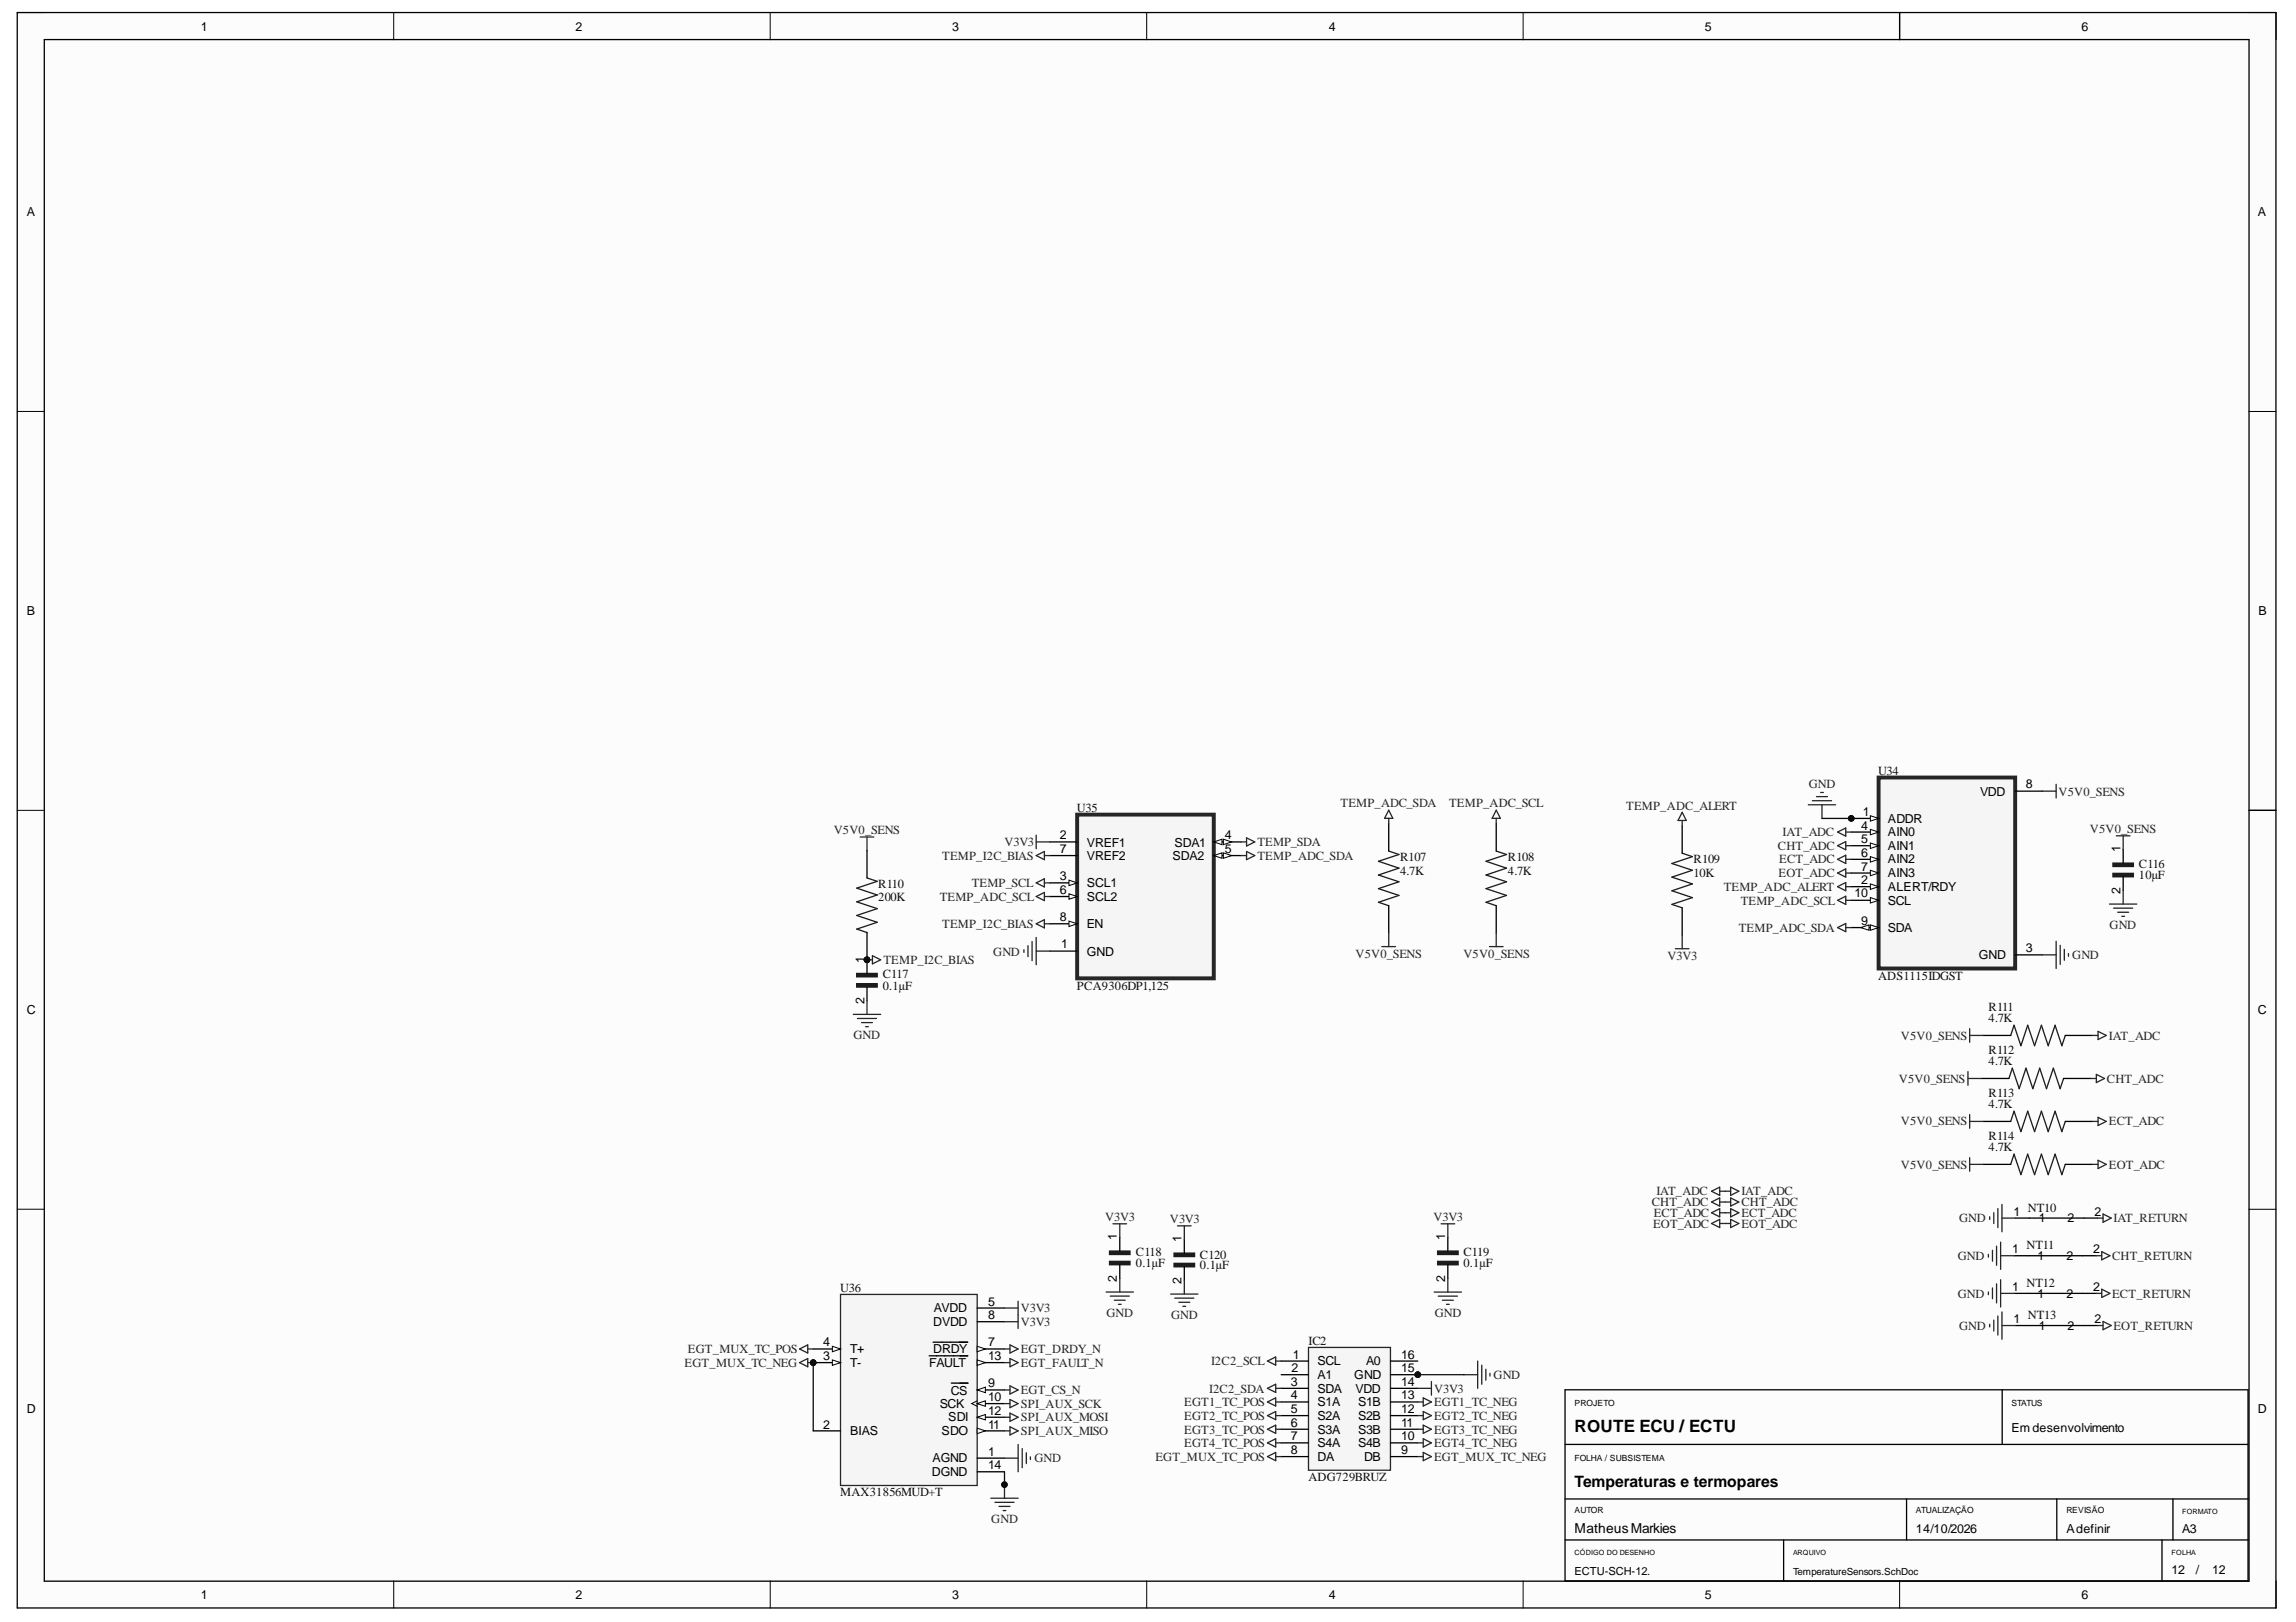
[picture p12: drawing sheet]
<svg xmlns="http://www.w3.org/2000/svg" width="297mm" height="210mm" viewBox="0 0 297 210" stroke-linecap="round" stroke-linejoin="round" font-family="sans-serif">
<defs><g id="words">
<text font-size="2.2" x="203.7" y="185.4">ROUTE ECU / ECTU</text>
<text font-size="2" x="203.7" y="192.5">Temperaturas e termopares</text>
<text font-size="1.8" x="203.7" y="198.4">MatheusMarkies</text>
<g font-size="1.6">
<text x="26" y="4">1</text>
<text x="74.4" y="4">2</text>
<text x="123.2" y="4">3</text>
<text x="171.9" y="4">4</text>
<text x="220.5" y="4">5</text>
<text x="269.3" y="4">6</text>
<text x="3.5" y="28">A</text>
<text x="292.1" y="28">A</text>
<text x="3.5" y="79.6">B</text>
<text x="292.2" y="79.6">B</text>
<text x="240.8" y="107.3">4</text>
<text x="241" y="105.6">1</text>
<text x="244.2" y="106.5">ADDR</text>
<text x="256.2" y="103">VDD</text>
<text x="262.1" y="102">8</text>
<text x="137.1" y="108.6">2</text>
<text x="137.1" y="110.4">7</text>
<text x="137.1" y="113.9">3</text>
<text x="140.6" y="109.5">VREF1</text>
<text x="140.6" y="111.2">VREF2</text>
<text x="151.7" y="111.2">SDA2</text>
<text x="151.9" y="109.5">SDA1</text>
<text x="158.5" y="108.6">4</text>
<text x="158.5" y="110.4">5</text>
<text x="240.8" y="109.1">5</text>
<text x="240.8" y="110.9">6</text>
<text x="240.8" y="112.7">7</text>
<text x="244.2" y="108.2">AIN0</text>
<text x="244.2" y="110">AIN1</text>
<text x="244.2" y="111.7">AIN2</text>
<text x="244.2" y="113.5">AIN3</text>
<text x="274.4" y="110.3" transform="rotate(-90 274.4 110.3)">1</text>
<text x="137.1" y="115.7">6</text>
<text x="137.1" y="119.2">8</text>
<text x="140.6" y="114.8">SCL1</text>
<text x="140.6" y="116.6">SCL2</text>
<text x="239.9" y="116.1">10</text>
<text x="240.8" y="114.4">2</text>
<text x="240.8" y="119.7">9</text>
<text x="244.2" y="115.3">ALERT/RDY</text>
<text x="244.2" y="117.1">SCL</text>
<text x="274.4" y="115.6" transform="rotate(-90 274.4 115.6)">2</text>
<text x="111.8" y="124.6" transform="rotate(-90 111.8 124.6)">1</text>
<text x="137.3" y="122.7">1</text>
<text x="140.6" y="120.1">EN</text>
<text x="140.6" y="123.7">GND</text>
<text x="244.2" y="120.6">SDA</text>
<text x="256" y="124.1">GND</text>
<text x="262.1" y="123.2">3</text>
<text x="3.5" y="131.3">C</text>
<text x="111.8" y="129.9" transform="rotate(-90 111.8 129.9)">2</text>
<text x="292.1" y="131.3">C</text>
<text x="144.5" y="160.5" transform="rotate(-90 144.5 160.5)">1</text>
<text x="152.9" y="160.8" transform="rotate(-90 152.9 160.8)">1</text>
<text x="187" y="160.5" transform="rotate(-90 187 160.5)">1</text>
<text x="260.5" y="157.3">1</text>
<text x="263.8" y="158.2">1</text>
<text x="267.5" y="158.2">2</text>
<text x="271" y="157.3">2</text>
<text x="144.5" y="165.8" transform="rotate(-90 144.5 165.8)">2</text>
<text x="152.9" y="166.2" transform="rotate(-90 152.9 166.2)">2</text>
<text x="187" y="165.8" transform="rotate(-90 187 165.8)">2</text>
<text x="260.3" y="162.2">1</text>
<text x="260.3" y="167">1</text>
<text x="263.6" y="163.1">1</text>
<text x="263.6" y="168">1</text>
<text x="267.3" y="163.1">2</text>
<text x="267.3" y="168">2</text>
<text x="270.8" y="162.2">2</text>
<text x="270.8" y="167">2</text>
<text x="120.7" y="171.6">DVDD</text>
<text x="120.8" y="169.8">AVDD</text>
<text x="127.8" y="169">5</text>
<text x="127.8" y="170.7">8</text>
<text x="260.5" y="171.3">1</text>
<text x="263.8" y="172.1">1</text>
<text x="267.5" y="172.1">2</text>
<text x="271" y="171.3">2</text>
<text x="106.5" y="174.2">4</text>
<text x="106.5" y="176">3</text>
<text x="110" y="175.1">T+</text>
<text x="110" y="176.9">T-</text>
<text x="120.2" y="176.9">FAULT</text>
<text x="120.7" y="175.1">DRDY</text>
<text x="127.8" y="174.2">7</text>
<text x="127.8" y="176">13</text>
<text x="127.8" y="179.5">9</text>
<text x="167" y="179.4">3</text>
<text x="167.1" y="177.6">2</text>
<text x="167.3" y="175.8">1</text>
<text x="170.5" y="176.7">SCL</text>
<text x="170.5" y="178.4">A1</text>
<text x="175.2" y="178.4">GND</text>
<text x="176.7" y="176.7">A0</text>
<text x="181.3" y="175.8">16</text>
<text x="181.3" y="177.6">15</text>
<text x="181.3" y="179.4">14</text>
<text x="3.5" y="182.8">D</text>
<text x="106.5" y="184.9">2</text>
<text x="110" y="185.7">BIAS</text>
<text x="121.6" y="182.2">SCK</text>
<text x="121.8" y="185.7">SDO</text>
<text x="122.7" y="183.9">SDI</text>
<text x="123" y="180.5">CS</text>
<text x="127.8" y="181.3">10</text>
<text x="127.8" y="183.1">12</text>
<text x="127.8" y="184.9">11</text>
<text x="167" y="181.1">4</text>
<text x="167" y="182.8">5</text>
<text x="167" y="184.6">6</text>
<text x="170.5" y="180.2">SDA</text>
<text x="170.5" y="182">S1A</text>
<text x="170.5" y="183.8">S2A</text>
<text x="170.5" y="185.5">S3A</text>
<text x="175.4" y="180.2">VDD</text>
<text x="175.7" y="182">S1B</text>
<text x="175.7" y="183.8">S2B</text>
<text x="175.7" y="185.5">S3B</text>
<text x="181.3" y="181.1">13</text>
<text x="181.3" y="182.8">12</text>
<text x="181.3" y="184.6">11</text>
<text x="260.2" y="185.4">Emdesenvolvimento</text>
<text x="292.1" y="182.8">D</text>
<text x="120.6" y="191">DGND</text>
<text x="120.6" y="189.3">AGND</text>
<text x="127.8" y="188.4">1</text>
<text x="127.8" y="190.1">14</text>
<text x="167" y="186.4">7</text>
<text x="167" y="188.2">8</text>
<text x="170.5" y="187.3">S4A</text>
<text x="170.5" y="189.1">DA</text>
<text x="175.7" y="187.3">S4B</text>
<text x="176.5" y="189.1">DB</text>
<text x="181.3" y="186.4">10</text>
<text x="181.3" y="188.2">9</text>
<text x="247.9" y="198.4">14/10/2026</text>
<text x="267.3" y="198.4">Adefinir</text>
<text x="280.9" y="203.7">12</text>
<text x="282.3" y="198.4">A3</text>
<text x="284.1" y="203.7">/</text>
<text x="286.2" y="203.7">12</text>
<text x="26" y="206.9">1</text>
<text x="74.4" y="206.9">2</text>
<text x="123.2" y="206.9">3</text>
<text x="171.9" y="206.9">4</text>
<text x="220.5" y="206.9">5</text>
<text x="269.3" y="206.9">6</text>
</g>
<g font-size="1.6" fill="#0e0e0e">
<text x="243" y="100.2">U34</text>
<text x="139.3" y="105.1">U35</text>
<text x="181.1" y="111.4">R107</text>
<text x="181.1" y="113.2">4.7K</text>
<text x="195.1" y="111.4">R108</text>
<text x="195.1" y="113.2">4.7K</text>
<text x="219.1" y="111.7">R109</text>
<text x="219.1" y="113.4">10K</text>
<text x="276.7" y="112.3">C116</text>
<text x="276.7" y="113.8">10µF</text>
<text x="113.6" y="114.9">R110</text>
<text x="113.6" y="116.6">200K</text>
<text x="114.2" y="126.6">C117</text>
<text x="114.2" y="128.1">0.1µF</text>
<text x="139.3" y="128.1">PCA9306DP1,125</text>
<text x="243" y="126.8">ADS1115IDGST</text>
<text x="257.3" y="130.8">R111</text>
<text x="257.3" y="136.4">R112</text>
<text x="257.3" y="137.9">4.7K</text>
<text x="257.3" y="132.3">4.7K</text>
<text x="257.3" y="142">R113</text>
<text x="257.3" y="143.4">4.7K</text>
<text x="257.3" y="147.6">R114</text>
<text x="257.3" y="148.9">4.7K</text>
<text x="262.2" y="161.6">NT11</text>
<text x="262.3" y="156.8">NT10</text>
<text x="108.7" y="167.2">U36</text>
<text x="146.9" y="162.5">C118</text>
<text x="146.9" y="164">0.1µF</text>
<text x="155.2" y="162.9">C120</text>
<text x="155.2" y="164.2">0.1µF</text>
<text x="189.3" y="162.5">C119</text>
<text x="189.3" y="164">0.1µF</text>
<text x="262.2" y="166.5">NT12</text>
<text x="262.3" y="170.7">NT13</text>
<text x="169.3" y="174">IC2</text>
<text x="169.3" y="191.7">ADG729BRUZ</text>
<text x="108.7" y="193.7">MAX31856MUD+T</text>
</g>
<g font-size="1.6" fill="#262626">
<text x="107.9" y="107.9">V5V0_SENS</text>
<text x="173.4" y="104.5">TEMP_ADC_SDA</text>
<text x="187.5" y="104.5">TEMP_ADC_SCL</text>
<text x="210.4" y="104.8">TEMP_ADC_ALERT</text>
<text x="234" y="102">GND</text>
<text x="266.3" y="103">V5V0_SENS</text>
<text x="270.4" y="107.9">V5V0_SENS</text>
<text x="121.9" y="111.2">TEMP_I2C_BIAS</text>
<text x="129.9" y="109.5">V3V3</text>
<text x="162.7" y="109.5">TEMP_SDA</text>
<text x="162.7" y="111.2">TEMP_ADC_SDA</text>
<text x="230" y="110">CHT_ADC</text>
<text x="230.1" y="113.5">EOT_ADC</text>
<text x="230.2" y="111.7">ECT_ADC</text>
<text x="230.6" y="108.2">IAT_ADC</text>
<text x="121.6" y="116.6">TEMP_ADC_SCL</text>
<text x="125.7" y="114.8">TEMP_SCL</text>
<text x="223" y="115.3">TEMP_ADC_ALERT</text>
<text x="225.2" y="117.1">TEMP_ADC_SCL</text>
<text x="114.3" y="124.8">TEMP_I2C_BIAS</text>
<text x="121.9" y="120.1">TEMP_I2C_BIAS</text>
<text x="128.5" y="123.7">GND</text>
<text x="175.4" y="123.9">V5V0_SENS</text>
<text x="189.3" y="123.9">V5V0_SENS</text>
<text x="215.7" y="124.2">V3V3</text>
<text x="224.9" y="120.6">TEMP_ADC_SDA</text>
<text x="268.1" y="124.1">GND</text>
<text x="272.9" y="120.2">GND</text>
<text x="110.4" y="134.5">GND</text>
<text x="245.9" y="134.6">V5V0_SENS</text>
<text x="272.8" y="134.6">IAT_ADC</text>
<text x="245.7" y="140.1">V5V0_SENS</text>
<text x="272.6" y="140.1">CHT_ADC</text>
<text x="245.9" y="145.6">V5V0_SENS</text>
<text x="272.8" y="145.6">ECT_ADC</text>
<text x="214.3" y="154.7">IAT_ADC</text>
<text x="225.3" y="154.7">IAT_ADC</text>
<text x="245.9" y="151.2">V5V0_SENS</text>
<text x="272.8" y="151.2">EOT_ADC</text>
<text x="143" y="158.1">V3V3</text>
<text x="151.3" y="158.3">V3V3</text>
<text x="185.4" y="158.1">V3V3</text>
<text x="213.7" y="156.1">CHT_ADC</text>
<text x="213.9" y="158.9">EOT_ADC</text>
<text x="213.9" y="157.5">ECT_ADC</text>
<text x="225.3" y="158.9">EOT_ADC</text>
<text x="225.3" y="157.5">ECT_ADC</text>
<text x="225.3" y="156.1">CHT_ADC</text>
<text x="253.5" y="158.2">GND</text>
<text x="273.4" y="158.2">IAT_RETURN</text>
<text x="253.3" y="163.1">GND</text>
<text x="253.3" y="168">GND</text>
<text x="273.3" y="163.1">CHT_RETURN</text>
<text x="273.3" y="168">ECT_RETURN</text>
<text x="132.1" y="169.8">V3V3</text>
<text x="132.1" y="171.6">V3V3</text>
<text x="143.1" y="170.4">GND</text>
<text x="151.5" y="170.7">GND</text>
<text x="185.6" y="170.4">GND</text>
<text x="253.5" y="172.1">GND</text>
<text x="273.4" y="172.1">EOT_RETURN</text>
<text x="88.6" y="176.9">EGT_MUX_TC_NEG</text>
<text x="89" y="175.1">EGT_MUX_TC_POS</text>
<text x="132.1" y="175.1">EGT_DRDY_N</text>
<text x="132.1" y="176.9">EGT_FAULT_N</text>
<text x="156.7" y="176.7">I2C2_SCL</text>
<text x="193.2" y="178.4">GND</text>
<text x="132.1" y="180.4">EGT_CS_N</text>
<text x="132.1" y="182.2">SPI_AUX_SCK</text>
<text x="132.1" y="183.9">SPI_AUX_MOSI</text>
<text x="132.1" y="185.7">SPI_AUX_MISO</text>
<text x="153.2" y="185.5">EGT3_TC_POS</text>
<text x="153.2" y="183.8">EGT2_TC_POS</text>
<text x="153.2" y="182">EGT1_TC_POS</text>
<text x="156.4" y="180.2">I2C2_SDA</text>
<text x="185.5" y="182">EGT1_TC_NEG</text>
<text x="185.5" y="183.8">EGT2_TC_NEG</text>
<text x="185.5" y="185.5">EGT3_TC_NEG</text>
<text x="185.5" y="180.2">V3V3</text>
<text x="133.8" y="189.3">GND</text>
<text x="149.5" y="189">EGT_MUX_TC_POS</text>
<text x="153.2" y="187.2">EGT4_TC_POS</text>
<text x="185.5" y="187.2">EGT4_TC_NEG</text>
<text x="185.5" y="189">EGT_MUX_TC_NEG</text>
<text x="128.3" y="197.1">GND</text>
</g>
<text font-size="1.4" x="203.7" y="203.8">ECTU-SCH-12.</text>
<text font-size="1.3" x="232" y="203.8">TemperatureSensors.SchDoc</text>
<g font-size="1.1">
<text x="203.7" y="181.9">PROJETO</text>
<text x="260.2" y="181.9">STATUS</text>
<text x="203.7" y="189">FOLHA / SUBSISTEMA</text>
<text x="203.7" y="195.9">AUTOR</text>
<text x="247.9" y="195.9">ATUALIZAÇÃO</text>
<text x="267.3" y="195.9">REVISÃO</text>
</g>
<g font-size=".9">
<text x="282.3" y="195.9">FORMATO</text>
<text x="203.7" y="201.2">CÓDIGO DO DESENHO</text>
<text x="232" y="201.2">ARQUIVO</text>
<text x="280.9" y="201.2">FOLHA</text>
</g>
</g></defs>
<g fill="#fcfcfc">
<path d="M2.2 1.6h292.3v206.5h-292.3z" fill-rule="evenodd"/>
<path d="M5.8 5.2h285.1v199.4h-285.1z" fill-rule="evenodd"/>
</g>
<g fill="none" stroke="#000" stroke-width=".13">
<path d="M2.2 1.6h3.6M50.9 1.6v3.6M99.6 1.6v3.6M148.3 1.6v3.6M197 1.6v3.6M245.8 1.6v3.6M290.9 1.6h3.6v3.6M2.2 53.2h3.6M290.9 53.3h3.6M2.2 104.9h3.6M290.9 104.9h3.6M2.2 156.5h3.6"/>
<path d="M290.9 156.5h3.6M50.9 204.6v3.5M99.6 204.6v3.5M148.4 204.6v3.5M197 204.6v3.5M245.8 204.6v3.5M294.5 204.6v3.5"/>
</g>
<g fill="none" stroke="#000" stroke-width=".17">
<path d="M2.2 1.6h292.2v206.5h-292.2zM5.7 5.1h285.3v199.5h-285.3zM245.8 1.6v3.5M291 104.9h3.5M202.5 179.9h88.3v24.7h-88.3zM259 179.9v7M202.5 186.9h88.3M202.5 194h88.3M202.5 199.3h88.3M230.8 199.3v5.3M246.7 194v5.3M266.1 194v5.3"/>
<path d="M279.7 199.3v5.3M281.1 194v5.3"/>
</g>
<circle cx="239.5" cy="105.9" r=".35" fill="#0e0e0e"/>
<circle cx="239.5" cy="105.9" r=".35" fill="none" stroke="#0e0e0e" stroke-width=".13"/>
<path d="M243 100.6h17.7v24.7h-17.7z" fill-rule="evenodd" fill="#f5f5f5"/>
<path d="M243 100.6h17.7v24.7h-17.7z" fill="none" stroke="#262626" stroke-width=".51"/>
<path d="M239.5 105.9h3.5" fill="none" stroke="#000" stroke-width=".17"/>
<path d="M242 105.6l1 .3-1 .4z" fill="#fbfbfb"/>
<path d="M242 105.6l1 .3-1 .4z" fill="none" stroke="#000" stroke-width=".13"/>
<circle cx="239.5" cy="105.9" r=".35" fill="#0e0e0e"/>
<circle cx="239.5" cy="105.9" r=".35" fill="none" stroke="#0e0e0e" stroke-width=".13"/>
<path d="M239.5 107.7h3.5" fill="none" stroke="#000" stroke-width=".17"/>
<path d="M242 107.3l1 .4-1 .3z" fill="#fbfbfb"/>
<path d="M242 107.3l1 .4-1 .3z" fill="none" stroke="#000" stroke-width=".13"/>
<path d="M239.5 109.4h3.5" fill="none" stroke="#000" stroke-width=".17"/>
<path d="M242 109.1l1 .3-1 .4z" fill="#fbfbfb"/>
<path d="M242 109.1l1 .3-1 .4z" fill="none" stroke="#000" stroke-width=".13"/>
<path d="M239.5 111.2h3.5" fill="none" stroke="#000" stroke-width=".17"/>
<path d="M242 110.9l1 .3-1 .4z" fill="#fbfbfb"/>
<path d="M242 110.9l1 .3-1 .4z" fill="none" stroke="#000" stroke-width=".13"/>
<path d="M239.5 113h3.5" fill="none" stroke="#000" stroke-width=".17"/>
<path d="M242 112.6l1 .4-1 .3z" fill="#fbfbfb"/>
<path d="M242 112.6l1 .4-1 .3z" fill="none" stroke="#000" stroke-width=".13"/>
<path d="M239.5 114.7h3.5" fill="none" stroke="#000" stroke-width=".17"/>
<path d="M242 114.4l1 .3-1 .4z" fill="#fbfbfb"/>
<path d="M242 114.4l1 .3-1 .4z" fill="none" stroke="#000" stroke-width=".13"/>
<path d="M239.5 116.5h3.5" fill="none" stroke="#000" stroke-width=".17"/>
<path d="M242 116.2l1 .3-1 .4z" fill="#fbfbfb"/>
<path d="M242 116.2l1 .3-1 .4z" fill="none" stroke="#000" stroke-width=".13"/>
<path d="M239.5 120h3.5" fill="none" stroke="#000" stroke-width=".17"/>
<path d="M242 119.7l1 .3-1 .4z" fill="#fbfbfb"/>
<path d="M242 119.7l1 .3-1 .4z" fill="none" stroke="#000" stroke-width=".13"/>
<path d="M240.7 120l1.1-.3v.7z" fill="#fbfbfb"/>
<path d="M240.7 120l1.1-.3v.7z" fill="none" stroke="#000" stroke-width=".13"/>
<g fill="none" stroke="#000" stroke-width=".17">
<path d="M217.6 106.9v3.5M217.6 117.5v3.5M260.7 102.4h3.5M274.7 109.9v1.8M274.7 113.5v1.7M256.4 139.6h3.5M256.6 134h3.5M260.7 123.6h3.5M267 139.6h3.5M267.2 134h3.5M256.6 150.7h3.5M256.6 145.1h3.5"/>
<path d="M260.8 157.6h10.6M267.2 150.7h3.5M267.2 145.1h3.5M260.6 162.5h10.6M260.6 167.4h10.6M260.8 171.5h10.6"/>
</g>
<path d="M217.6 110.4l1.4 .5-2.7 .8 2.7 .9-2.7 .9 2.7 .9-2.7 .9 2.7 .9-2.7 .8 1.3 .5M273.4 111.7h2.6v.4h-2.6zM273.4 113h2.6v.5h-2.6zM259.9 139.6l.4-1.4 .9 2.7 .9-2.7 .9 2.7 .9-2.7 .9 2.7 .8-2.7 .9 2.7 .5-1.3M260.1 134l.5-1.3 .8 2.6 .9-2.6 .9 2.6 .9-2.6 .9 2.6 .9-2.6 .8 2.6 .5-1.3M260.1 150.7l.5-1.3 .8 2.6 .9-2.6 .9 2.6 .9-2.6 .9 2.6 .9-2.6 .8 2.6 .5-1.3M260.1 145.1l.5-1.3 .8 2.6 .9-2.6 .9 2.6 .9-2.6 .9 2.6 .9-2.6 .8 2.6 .5-1.3" fill="none" stroke="#1c1c1c" stroke-width=".17"/>
<g fill="none" stroke="#262626" stroke-width=".17">
<path d="M217.6 106.2v.7M217.6 105.1l.6 1.1h-1.1zM233.9 104.1h3.6M234.5 103.6h2.4M235 103.1h1.4M235.5 102.6h.4M235.7 104.1v1.8M237.7 107.7l1.1-.6v1.1zM237.7 109.4l1.1-.5v1.1zM237.7 111.2l1.1-.5v1zM237.7 113l1.1-.6v1.1zM237.7 114.7l1.1-.5v1.1z"/>
<path d="M238.8 107.7h.7M238.8 109.4h.7M238.8 111.2h.7M238.8 113h.7M238.8 114.7h.7M264.2 102.4h1.8M266 101.5v1.8M272.9 117h3.5M273.4 117.5h2.5M273.8 108.2h1.8M274 118.1h1.4M274.5 118.6h.4"/>
<path d="M274.7 108.2v1.7M274.7 115.2v1.8M216.7 122.8h1.8M217.6 121v1.8M254.6 139.6h1.8M254.6 138.7v1.7M254.8 134h1.8M254.8 133.1v1.8M264.2 123.6h1.8M266 121.8v3.5M266.5 122.3v2.5M267.1 122.9v1.4"/>
<path d="M267.6 123.4v.3M270.5 139.6h.7M270.7 134h.7M271.2 139l1.1 .6-1.1 .5zM271.4 133.5l1.1 .5-1.1 .5zM221.4 154.2l1.1-.6v1.1zM221.4 155.6l1.1-.6v1.1zM221.4 156.9l1.1-.5v1.1zM221.4 158.3l1.1-.5v1.1zM222.5 154.2h1.4M222.5 155.6h1.4M222.5 156.9h1.4"/>
<path d="M222.5 158.3h1.4M223.9 153.6l1.1 .6-1.1 .5zM223.9 155l1.1 .6-1.1 .5zM223.9 156.4l1.1 .5-1.1 .6zM223.9 157.8l1.1 .5-1.1 .6zM254.8 150.7h1.8M254.8 145.1h1.8M254.8 144.2v1.8M254.8 149.8v1.8M257.4 157.5v.3M257.9 156.9v1.4M258.5 156.4v2.5"/>
<path d="M259 155.9v3.5M259 157.6h1.8M270.7 150.7h.7M270.7 145.1h.7M271.4 157.6h.7M271.4 150.2l1.1 .5-1.1 .5zM271.4 144.6l1.1 .5-1.1 .6zM272.1 157.1l1 .5-1 .6zM257.2 162.3v.4M257.2 167.2v.3M257.4 171.4v.3M257.8 161.8v1.4"/>
<path d="M257.8 166.7v1.4M257.9 170.8v1.4M258.3 161.3v2.4M258.3 166.1v2.5M258.5 170.3v2.5M258.8 160.7v3.6M258.8 165.6v3.5M258.8 162.5h1.8M258.8 167.4h1.8M259 169.8v3.5M259 171.5h1.8M271.2 162.5h.7"/>
<path d="M271.2 167.4h.7M271.4 171.5h.7M271.9 162l1.1 .5-1.1 .5zM271.9 166.8l1.1 .6-1.1 .5zM272.1 171l1 .5-1 .6z"/>
</g>
<path d="M273.4 111.9h2.6M273.4 113.2h2.6" fill="none" stroke="#1c1c1c" stroke-width=".44"/>
<circle cx="105.2" cy="176.3" r=".35" fill="#0e0e0e"/>
<circle cx="105.2" cy="176.3" r=".35" fill="none" stroke="#0e0e0e" stroke-width=".13"/>
<path d="M108.7 167.5h17.7v24.7h-17.7z" fill-rule="evenodd" fill="#f5f5f5"/>
<path d="M108.7 167.5h17.7v24.7h-17.7z" fill="none" stroke="#262626" stroke-width=".17"/>
<path d="M105.2 174.6h3.5" fill="none" stroke="#000" stroke-width=".17"/>
<path d="M107.7 174.2l1 .4-1 .3z" fill="#fbfbfb"/>
<path d="M107.7 174.2l1 .4-1 .3z" fill="none" stroke="#000" stroke-width=".13"/>
<path d="M105.2 176.3h3.5" fill="none" stroke="#000" stroke-width=".17"/>
<path d="M107.7 176l1 .3-1 .4z" fill="#fbfbfb"/>
<path d="M107.7 176l1 .3-1 .4z" fill="none" stroke="#000" stroke-width=".13"/>
<circle cx="105.2" cy="176.3" r=".35" fill="#0e0e0e"/>
<circle cx="105.2" cy="176.3" r=".35" fill="none" stroke="#0e0e0e" stroke-width=".13"/>
<path d="M126.4 169.3h3.5M126.4 171h3.5M126.4 174.6h3.6M105.2 185.2h3.5" fill="none" stroke="#000" stroke-width=".17"/>
<path d="M126.4 174.2l1.1 .4-1.1 .3z" fill="#fbfbfb"/>
<path d="M126.4 174.2l1.1 .4-1.1 .3z" fill="none" stroke="#000" stroke-width=".13"/>
<path d="M120.7 173.7h4.5M126.4 176.3h3.6" fill="none" stroke="#000" stroke-width=".17"/>
<path d="M126.4 176l1.1 .3-1.1 .4z" fill="#fbfbfb"/>
<path d="M126.4 176l1.1 .3-1.1 .4z" fill="none" stroke="#000" stroke-width=".13"/>
<path d="M120.2 175.5h5M126.4 179.9h3.6" fill="none" stroke="#000" stroke-width=".17"/>
<path d="M126.4 179.9l1.1-.4v.7z" fill="#fbfbfb"/>
<path d="M126.4 179.9l1.1-.4v.7z" fill="none" stroke="#000" stroke-width=".13"/>
<path d="M123.1 179h2.2M126.4 181.6h3.6" fill="none" stroke="#000" stroke-width=".17"/>
<path d="M126.4 181.6l1.1-.3v.7z" fill="#fbfbfb"/>
<path d="M126.4 181.6l1.1-.3v.7zM126.4 181.3l-.7 .3 .7 .4" fill="none" stroke="#000" stroke-width=".13"/>
<path d="M126.4 183.4h3.6" fill="none" stroke="#000" stroke-width=".17"/>
<path d="M126.4 183.4l1.1-.3v.7z" fill="#fbfbfb"/>
<path d="M126.4 183.4l1.1-.3v.7z" fill="none" stroke="#000" stroke-width=".13"/>
<path d="M126.4 185.2h3.6" fill="none" stroke="#000" stroke-width=".17"/>
<path d="M126.4 184.8l1.1 .4-1.1 .3z" fill="#fbfbfb"/>
<path d="M126.4 184.8l1.1 .4-1.1 .3z" fill="none" stroke="#000" stroke-width=".13"/>
<path d="M126.4 188.7h3.6M126.4 190.5h3.6" fill="none" stroke="#000" stroke-width=".17"/>
<circle cx="183.4" cy="177.9" r=".35" fill="#0e0e0e"/>
<circle cx="183.4" cy="177.9" r=".35" fill="none" stroke="#0e0e0e" stroke-width=".13"/>
<path d="M169.3 174.4h10.6v15.9h-10.6z" fill-rule="evenodd" fill="#f5f5f5"/>
<path d="M169.3 174.4h10.6v15.9h-10.6z" fill="none" stroke="#262626" stroke-width=".17"/>
<path d="M165.7 176.1h3.6M165.7 177.9h3.6M165.7 179.7h3.6M179.9 176.1h3.5M179.9 177.9h3.5M165.7 181.4h3.6M165.7 183.2h3.6M165.7 185h3.6M165.7 186.7h3.6M165.7 188.5h3.6" fill="none" stroke="#000" stroke-width=".17"/>
<circle cx="183.4" cy="177.9" r=".35" fill="#0e0e0e"/>
<circle cx="183.4" cy="177.9" r=".35" fill="none" stroke="#0e0e0e" stroke-width=".13"/>
<path d="M179.9 179.7h3.5M179.9 181.4h3.5M179.9 183.2h3.5M179.9 185h3.5M179.9 186.7h3.5M179.9 188.5h3.5" fill="none" stroke="#000" stroke-width=".17"/>
<g fill="none" stroke="#262626" stroke-width=".17">
<path d="M103.4 174.6l1.1-.6v1.1zM103.4 176.3l1.1-.5v1.1zM104.5 174.6h.7M104.5 176.3h.7M164 186.7l1-.5v1.1zM164 181.4l1-.5v1.1zM164 183.2l1-.5v1zM164 185l1-.6v1.1zM164 188.5l1-.5v1zM165 186.7h.7M165 185h.7M165 183.2h.7"/>
<path d="M165 181.4h.7M165 188.5h.7M183.4 186.7h.7M183.4 185h.7M183.4 183.2h.7M183.4 181.4h.7M183.4 188.5h.7M184.1 180.9l1.1 .5-1.1 .6zM184.1 182.7l1.1 .5-1.1 .5zM184.1 184.4l1.1 .6-1.1 .5zM184.1 186.2l1.1 .5-1.1 .6zM184.1 188l1.1 .5-1.1 .5z"/>
</g>
<circle cx="105.2" cy="176.3" r=".35" fill="#0e0e0e"/>
<circle cx="105.2" cy="176.3" r=".35" fill="none" stroke="#0e0e0e" stroke-width=".13"/>
<g fill="none" stroke="#262626" stroke-width=".17">
<path d="M130 179.9h.7M130.7 179.3l1 .6-1 .5zM164 179.7l1-.6v1.1zM164 176.1l1-.5v1.1zM165 179.7h.7M165 176.1h.7M183.4 179.7h1.8M185.2 178.8v1.8M189.4 177.9h1.8M191.2 176.1v3.6M191.7 176.7v2.4M192.2 177.2v1.4"/>
<path d="M192.8 177.7v.4M128.2 193.9h3.5M128.7 194.4h2.5M129.2 194.9h1.5M129.8 195.5h.3M130 181.6h.7M130 192.1v1.8M130.7 181.1l1 .5-1 .6z"/>
</g>
<circle cx="129.9" cy="192.1" r=".35" fill="#0e0e0e"/>
<circle cx="129.9" cy="192.1" r=".35" fill="none" stroke="#0e0e0e" stroke-width=".13"/>
<g fill="none" stroke="#262626" stroke-width=".17">
<path d="M144 158.4h1.8M144.9 158.4v1.7M152.3 158.6h1.8M153.2 158.6v1.8M186.4 158.4h1.8M187.3 158.4v1.7M129.9 169.3h1.8M129.9 171h1.8M130 174.6h.7M130 176.3h.7M130.7 174l1 .6-1 .5zM130.7 175.8l1 .5-1 .6z"/>
<path d="M131.7 168.4v3.5M143.1 167.2h3.5M143.6 167.7h2.5M144.2 168.3h1.4M144.7 168.8h.3M144.9 165.4v1.8M151.5 167.5h3.5M152 168h2.5M152.5 168.5h1.4M153 169.1h.4M153.2 165.7v1.8M185.5 167.2h3.6"/>
<path d="M186.1 167.7h2.4M186.6 168.3h1.4M187.1 168.8h.4M187.3 165.4v1.8M130 188.7h1.7M130 183.4h.7M130 185.2h.7M130.7 182.9l1 .5-1 .5zM130.7 184.6l1 .6-1 .5zM131.7 186.9v3.6M132.2 187.5v2.4M132.8 188v1.4"/>
<path d="M133.3 188.5v.4"/>
</g>
<path d="M143.5 162.1h2.7M143.5 163.5h2.7M151.9 162.4h2.6M151.9 163.7h2.6M186 162.1h2.6M186 163.5h2.6" fill="none" stroke="#1c1c1c" stroke-width=".44"/>
<path d="M143.5 161.9h2.7v.4h-2.7zM143.5 163.2h2.7v.5h-2.7zM151.9 162.2h2.6v.4h-2.6zM151.9 163.5h2.6v.4h-2.6zM186 161.9h2.6v.4h-2.6zM186 163.2h2.6v.5h-2.6z" fill="none" stroke="#1c1c1c" stroke-width=".17"/>
<path d="M144.9 160.1v1.8M144.9 163.7v1.7M153.2 160.4v1.8M153.2 163.9v1.8M187.3 160.1v1.8M187.3 163.7v1.7" fill="none" stroke="#000" stroke-width=".17"/>
<path d="M139.4 105.4h17.6v21.2h-17.6z" fill-rule="evenodd" fill="#f5f5f5"/>
<path d="M139.4 105.4h17.6v21.2h-17.6z" fill="none" stroke="#262626" stroke-width=".51"/>
<path d="M135.8 109h3.6M135.8 110.7h3.6M135.8 114.3h3.6" fill="none" stroke="#000" stroke-width=".17"/>
<path d="M138.3 113.9l1.1 .4-1.1 .3z" fill="#fbfbfb"/>
<path d="M138.3 113.9l1.1 .4-1.1 .3z" fill="none" stroke="#000" stroke-width=".13"/>
<path d="M135.8 116h3.6" fill="none" stroke="#000" stroke-width=".17"/>
<path d="M138.3 115.7l1.1 .3-1.1 .4z" fill="#fbfbfb"/>
<path d="M138.3 115.7l1.1 .3-1.1 .4z" fill="none" stroke="#000" stroke-width=".13"/>
<path d="M135.8 119.5h3.6" fill="none" stroke="#000" stroke-width=".17"/>
<path d="M138.3 119.2l1.1 .3-1.1 .4z" fill="#fbfbfb"/>
<path d="M138.3 119.2l1.1 .3-1.1 .4z" fill="none" stroke="#000" stroke-width=".13"/>
<path d="M157 109h3.6M135.8 123.1h3.6" fill="none" stroke="#000" stroke-width=".17"/>
<path d="M157 109l1.1-.4v.7z" fill="#fbfbfb"/>
<path d="M157 109l1.1-.4v.7z" fill="none" stroke="#000" stroke-width=".13"/>
<path d="M158.3 108.6l1 .4-1 .3z" fill="#fbfbfb"/>
<path d="M158.3 108.6l1 .4-1 .3z" fill="none" stroke="#000" stroke-width=".13"/>
<path d="M157 110.7h3.6" fill="none" stroke="#000" stroke-width=".17"/>
<path d="M157 110.7l1.1-.3v.7z" fill="#fbfbfb"/>
<path d="M157 110.7l1.1-.3v.7z" fill="none" stroke="#000" stroke-width=".13"/>
<path d="M158.3 110.4l1 .3-1 .4z" fill="#fbfbfb"/>
<path d="M158.3 110.4l1 .3-1 .4z" fill="none" stroke="#000" stroke-width=".13"/>
<path d="M111.3 108.3h1.7M112.2 108.3v1.8M134.1 109h1.7M134.1 114.3l1-.6v1.1zM134.1 110.7l1-.5v1zM134.1 119.5l1-.5v1.1zM134.1 108.1v1.7M135.1 114.3h.7M135.1 119.5h.7M135.1 110.7h.7M160.6 109h.7M161.3 108.4l1 .6-1 .5z" fill="none" stroke="#262626" stroke-width=".17"/>
<circle cx="112.2" cy="124.2" r=".35" fill="#0e0e0e"/>
<circle cx="112.2" cy="124.2" r=".35" fill="none" stroke="#0e0e0e" stroke-width=".13"/>
<path d="M112.2 113.6l1.3 .5-2.7 .8 2.7 .9-2.7 .9 2.7 .9-2.7 .9 2.7 .9-2.7 .8 1.4 .5" fill="none" stroke="#1c1c1c" stroke-width=".17"/>
<path d="M112.2 110.1v3.5M112.2 120.7v3.5" fill="none" stroke="#000" stroke-width=".17"/>
<circle cx="112.2" cy="124.2" r=".35" fill="#0e0e0e"/>
<circle cx="112.2" cy="124.2" r=".35" fill="none" stroke="#0e0e0e" stroke-width=".13"/>
<path d="M112.2 124.2h.7M112.9 123.7l1 .5-1 .5z" fill="none" stroke="#262626" stroke-width=".17"/>
<circle cx="112.2" cy="124.2" r=".35" fill="#0e0e0e"/>
<circle cx="112.2" cy="124.2" r=".35" fill="none" stroke="#0e0e0e" stroke-width=".13"/>
<circle cx="112.2" cy="124.2" r=".35" fill="#0e0e0e"/>
<circle cx="112.2" cy="124.2" r=".35" fill="none" stroke="#0e0e0e" stroke-width=".13"/>
<path d="M110.8 126.2h2.7M110.8 127.5h2.7" fill="none" stroke="#1c1c1c" stroke-width=".44"/>
<path d="M110.8 126h2.7v.4h-2.7zM110.8 127.3h2.7v.4h-2.7z" fill="none" stroke="#1c1c1c" stroke-width=".17"/>
<path d="M112.2 124.2v1.8" fill="none" stroke="#000" stroke-width=".17"/>
<circle cx="112.2" cy="124.2" r=".35" fill="#0e0e0e"/>
<circle cx="112.2" cy="124.2" r=".35" fill="none" stroke="#0e0e0e" stroke-width=".13"/>
<path d="M179.7 106.6v3.5M179.7 117.2v3.5M193.6 106.6v3.5M193.6 117.2v3.5M112.2 127.7v1.8" fill="none" stroke="#000" stroke-width=".17"/>
<g fill="none" stroke="#262626" stroke-width=".17">
<path d="M134.1 116l1-.5v1zM135.1 116h.7M160.6 110.7h.7M161.3 110.2l1 .5-1 .5zM179.7 104.8l.5 1.1h-1.1zM179.7 105.9v.7M193.6 104.8l.5 1.1h-1.1zM193.6 105.9v.7M237.7 116.5l1.1-.5v1zM238.8 116.5h.7M110.4 131.3h3.5M110.9 131.8h2.5"/>
<path d="M111.5 132.3h1.4M112 132.9h.3M112.2 129.5v1.8M132.5 122.9v.4M133 122.4v1.4M133.5 121.8v2.5M134.1 121.3v3.5M134.1 123.1h1.7M178.8 122.5h1.7M179.7 120.7v1.8M192.7 122.5h1.8M193.6 120.7v1.8"/>
<path d="M237.7 120l1.1-.5v1.1zM238.8 120h.7"/>
</g>
<path d="M179.7 110.1l1.3 .5-2.7 .9 2.7 .8-2.7 .9 2.7 .9-2.7 .9 2.7 .9-2.7 .9 1.4 .4M193.6 110.1l1.3 .5-2.7 .9 2.7 .8-2.7 .9 2.7 .9-2.7 .9 2.7 .9-2.7 .9 1.4 .4" fill="none" stroke="#1c1c1c" stroke-width=".17"/>
<path d="M239.5 105.6v.3h-3.8" fill="none" stroke="#0e0e0e" stroke-width=".17"/>
<circle cx="239.5" cy="105.9" r=".35" fill="#0e0e0e"/>
<circle cx="239.5" cy="105.9" r=".35" fill="none" stroke="#0e0e0e" stroke-width=".13"/>
<path d="M183.4 177.6v.3h6" fill="none" stroke="#0e0e0e" stroke-width=".17"/>
<circle cx="183.4" cy="177.9" r=".35" fill="#0e0e0e"/>
<circle cx="183.4" cy="177.9" r=".35" fill="none" stroke="#0e0e0e" stroke-width=".13"/>
<path d="M130 190.5v1.6h.3" fill="none" stroke="#0e0e0e" stroke-width=".17"/>
<circle cx="129.9" cy="192.1" r=".35" fill="#0e0e0e"/>
<circle cx="129.9" cy="192.1" r=".35" fill="none" stroke="#0e0e0e" stroke-width=".13"/>
<path d="M105.2 176.3v8.9" fill="none" stroke="#0e0e0e" stroke-width=".17"/>
<circle cx="105.2" cy="176.3" r=".35" fill="#0e0e0e"/>
<circle cx="105.2" cy="176.3" r=".35" fill="none" stroke="#0e0e0e" stroke-width=".13"/>
<use href="#words"/>
</svg>
